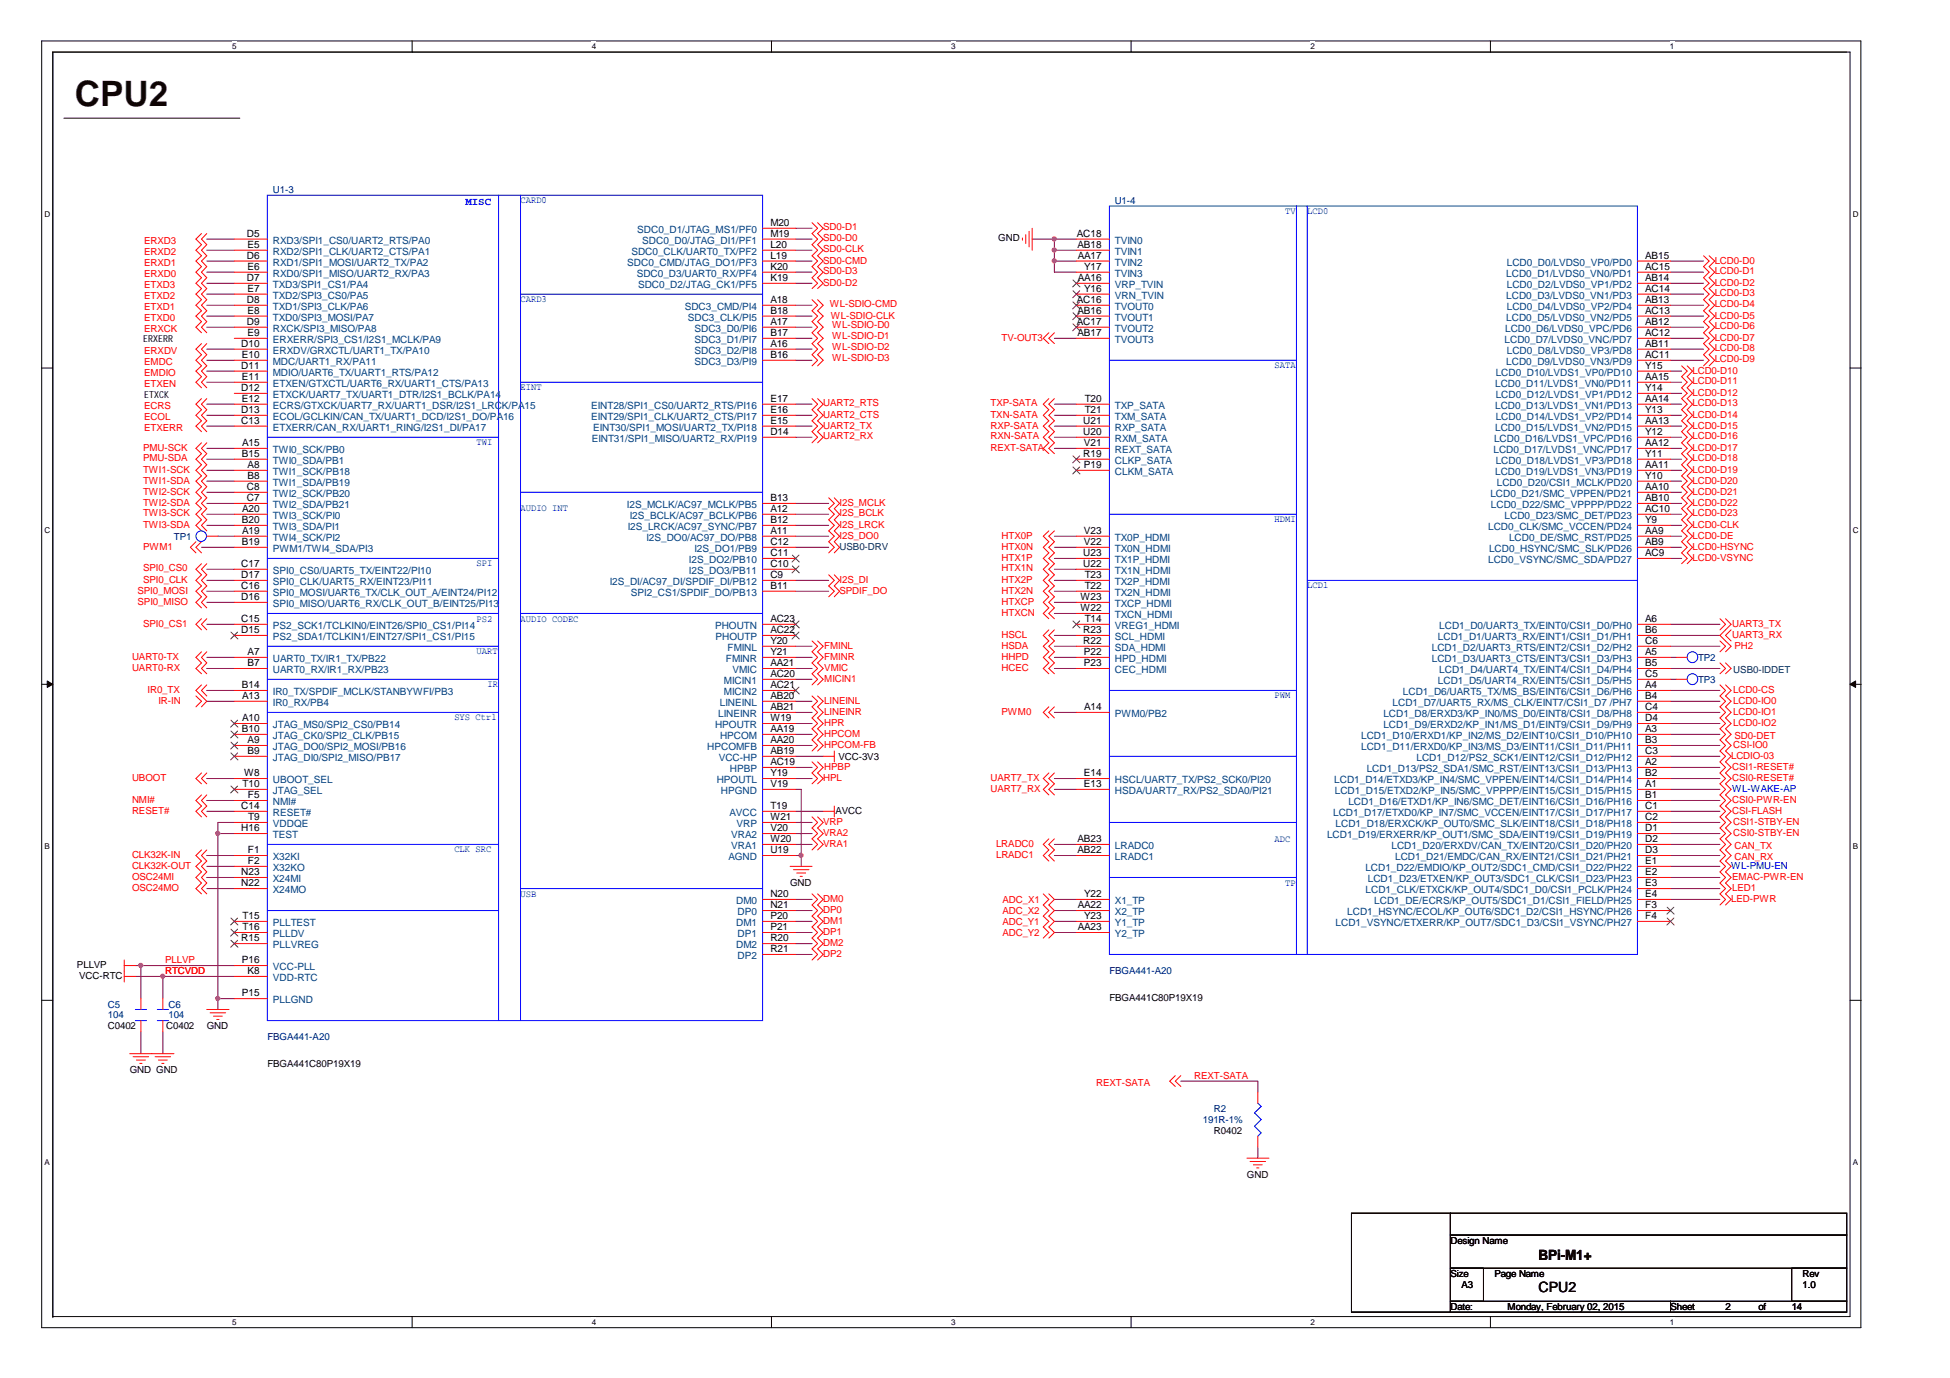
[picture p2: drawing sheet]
<svg xmlns="http://www.w3.org/2000/svg" width="297mm" height="210mm" viewBox="0 0 297 210" stroke-linecap="round" stroke-linejoin="round" font-family="sans-serif">
<defs><g id="words">
<text font-size="5.3" fill="#400000" x="11.4" y="16.2">CPU2</text>
<g font-size="2.2">
<text x="234.4" y="191.9">BPi-M1+</text>
<text x="234.4" y="196.8">CPU2</text>
</g>
<text font-size="1.7" fill="#00f" x="70.9" y="31.2">MISC</text>
<g font-size="1.5" fill="#000080">
<text x="41.6" y="29.4">U1-3</text>
<text x="169.8" y="31.1">U1-4</text>
<text x="26.5" y="82.2">TP1</text>
<text x="258.7" y="100.6">TP2</text>
<text x="258.7" y="104">TP3</text>
<text x="169" y="148.4">FBGA441-A20</text>
<text x="16.4" y="153.5">C5</text>
<text x="16.4" y="155.1">104</text>
<text x="25.7" y="153.5">C6</text>
<text x="25.7" y="155.1">104</text>
<text x="40.7" y="158.5">FBGA441-A20</text>
<text x="183.2" y="171">191R-1%</text>
<text x="184.9" y="169.4">R2</text>
</g>
<g font-size="1.5" fill="#00f">
<text x="79.3" y="31">CARD0</text>
<text x="195.8" y="32.6">TV</text>
<text x="199.1" y="32.6">LCD0</text>
<text x="79.3" y="46">CARD3</text>
<text x="79.3" y="59.5">EINT</text>
<text x="194.1" y="56.1">SATA</text>
<text x="72.6" y="67.8">TWI</text>
<text x="79.3" y="77.9">AUDIO INT</text>
<text x="194.1" y="79.6">HDMI</text>
<text x="72.6" y="86.3">SPI</text>
<text x="199.1" y="89.6">LCD1</text>
<text x="72.6" y="94.7">PS2</text>
<text x="79.3" y="94.7">AUDIO CODEC</text>
<text x="72.6" y="99.7">UART</text>
<text x="74.3" y="104.7">IR</text>
<text x="194.1" y="106.4">PWM</text>
<text x="69.2" y="109.7">SYS Ctrl</text>
<text x="263.9" y="120.6">WL-WAKE-AP</text>
<text x="69.2" y="129.9">CLK SRC</text>
<text x="194.1" y="128.2">ADC</text>
<text x="79.3" y="136.6">USB</text>
<text x="195.8" y="134.9">TP</text>
<text x="263.7" y="132.3">WL-PMU-EN</text>
</g>
<g font-size="1.5" fill="#004080">
<text x="97.1" y="35.5">SDC0_D1/JTAG_MS1/PF0</text>
<text x="41.6" y="37.1">RXD3/SPI1_CS0/UART2_RTS/PA0</text>
<text x="41.6" y="38.8">RXD2/SPI1_CLK/UART2_CTS/PA1</text>
<text x="41.6" y="40.5">RXD1/SPI1_MOSI/UART2_TX/PA2</text>
<text x="95.5" y="40.5">SDC0_CMD/JTAG_DO1/PF3</text>
<text x="96.2" y="38.8">SDC0_CLK/UART0_TX/PF2</text>
<text x="97.8" y="37.1">SDC0_D0/JTAG_DI1/PF1</text>
<text x="169.8" y="37.1">TVIN0</text>
<text x="169.8" y="38.8">TVIN1</text>
<text x="169.8" y="40.5">TVIN2</text>
<text x="229.5" y="40.5">LCD0_D0/LVDS0_VP0/PD0</text>
<text x="41.6" y="42.2">RXD0/SPI1_MISO/UART2_RX/PA3</text>
<text x="41.6" y="43.9">TXD3/SPI1_CS1/PA4</text>
<text x="41.6" y="45.5">TXD2/SPI3_CS0/PA5</text>
<text x="41.6" y="47.2">TXD1/SPI3_CLK/PA6</text>
<text x="97" y="42.2">SDC0_D3/UART0_RX/PF4</text>
<text x="97.2" y="43.9">SDC0_D2/JTAG_CK1/PF5</text>
<text x="104.3" y="47.2">SDC3_CMD/PI4</text>
<text x="169.8" y="42.2">TVIN3</text>
<text x="169.8" y="43.9">VRP_TVIN</text>
<text x="169.8" y="45.5">VRN_TVIN</text>
<text x="169.8" y="47.2">TVOUT0</text>
<text x="229.4" y="42.2">LCD0_D1/LVDS0_VN0/PD1</text>
<text x="229.4" y="45.5">LCD0_D3/LVDS0_VN1/PD3</text>
<text x="229.5" y="43.9">LCD0_D2/LVDS0_VP1/PD2</text>
<text x="229.5" y="47.2">LCD0_D4/LVDS0_VP2/PD4</text>
<text x="41.6" y="48.9">TXD0/SPI3_MOSI/PA7</text>
<text x="41.6" y="50.6">RXCK/SPI3_MISO/PA8</text>
<text x="41.6" y="52.3">ERXERR/SPI3_CS1/I2S1_MCLK/PA9</text>
<text x="41.6" y="53.9">ERXDV/GRXCTL/UART1_TX/PA10</text>
<text x="104.8" y="48.9">SDC3_CLK/PI5</text>
<text x="105.8" y="50.6">SDC3_D0/PI6</text>
<text x="105.8" y="52.3">SDC3_D1/PI7</text>
<text x="105.8" y="53.9">SDC3_D2/PI8</text>
<text x="169.8" y="48.9">TVOUT1</text>
<text x="169.8" y="50.6">TVOUT2</text>
<text x="169.8" y="52.3">TVOUT3</text>
<text x="229.2" y="52.3">LCD0_D7/LVDS0_VNC/PD7</text>
<text x="229.3" y="50.6">LCD0_D6/LVDS0_VPC/PD6</text>
<text x="229.4" y="48.9">LCD0_D5/LVDS0_VN2/PD5</text>
<text x="229.5" y="53.9">LCD0_D8/LVDS0_VP3/PD8</text>
<text x="41.6" y="55.6">MDC/UART1_RX/PA11</text>
<text x="41.6" y="57.2">MDIO/UART6_TX/UART1_RTS/PA12</text>
<text x="41.6" y="58.9">ETXEN/GTXCTL/UART6_RX/UART1_CTS/PA13</text>
<text x="105.8" y="55.6">SDC3_D3/PI9</text>
<text x="227.8" y="58.9">LCD0_D11/LVDS1_VN0/PD11</text>
<text x="227.8" y="57.2">LCD0_D10/LVDS1_VP0/PD10</text>
<text x="229.4" y="55.6">LCD0_D9/LVDS0_VN3/PD9</text>
<text x="41.6" y="60.6">ETXCK/UART7_TX/UART1_DTR/I2S1_BCLK/PA14</text>
<text x="41.6" y="62.3">ECRS/GTXCK/UART7_RX/UART1_DSR/I2S1_LRCK/PA15</text>
<text x="41.6" y="64">ECOL/GCLKIN/CAN_TX/UART1_DCD/I2S1_DO/PA16</text>
<text x="41.6" y="65.6">ETXERR/CAN_RX/UART1_RING/I2S1_DI/PA17</text>
<text x="90" y="62.3">EINT28/SPI1_CS0/UART2_RTS/PI16</text>
<text x="90" y="64">EINT29/SPI1_CLK/UART2_CTS/PI17</text>
<text x="90.3" y="65.6">EINT30/SPI1_MOSI/UART2_TX/PI18</text>
<text x="169.8" y="62.3">TXP_SATA</text>
<text x="169.8" y="64">TXM_SATA</text>
<text x="169.8" y="65.6">RXP_SATA</text>
<text x="227.8" y="62.3">LCD0_D13/LVDS1_VN1/PD13</text>
<text x="227.8" y="65.6">LCD0_D15/LVDS1_VN2/PD15</text>
<text x="227.8" y="60.6">LCD0_D12/LVDS1_VP1/PD12</text>
<text x="227.8" y="64">LCD0_D14/LVDS1_VP2/PD14</text>
<text x="41.6" y="69">TWI0_SCK/PB0</text>
<text x="41.6" y="70.7">TWI0_SDA/PB1</text>
<text x="90.1" y="67.3">EINT31/SPI1_MISO/UART2_RX/PI19</text>
<text x="169.8" y="67.3">RXM_SATA</text>
<text x="169.8" y="69">REXT_SATA</text>
<text x="169.8" y="70.7">CLKP_SATA</text>
<text x="227.5" y="69">LCD0_D17/LVDS1_VNC/PD17</text>
<text x="227.6" y="67.3">LCD0_D16/LVDS1_VPC/PD16</text>
<text x="227.8" y="70.7">LCD0_D18/LVDS1_VP3/PD18</text>
<text x="41.6" y="72.4">TWI1_SCK/PB18</text>
<text x="41.6" y="74">TWI1_SDA/PB19</text>
<text x="41.6" y="75.7">TWI2_SCK/PB20</text>
<text x="41.6" y="77.4">TWI2_SDA/PB21</text>
<text x="95.5" y="77.4">I2S_MCLK/AC97_MCLK/PB5</text>
<text x="169.8" y="72.4">CLKM_SATA</text>
<text x="227" y="75.7">LCD0_D21/SMC_VPPEN/PD21</text>
<text x="227.1" y="77.4">LCD0_D22/SMC_VPPPP/PD22</text>
<text x="227.8" y="72.4">LCD0_D19/LVDS1_VN3/PD19</text>
<text x="228" y="74">LCD0_D20/CSI1_MCLK/PD20</text>
<text x="41.6" y="79.1">TWI3_SCK/PI0</text>
<text x="41.6" y="80.7">TWI3_SDA/PI1</text>
<text x="41.6" y="82.4">TWI4_SCK/PI2</text>
<text x="95.6" y="80.7">I2S_LRCK/AC97_SYNC/PB7</text>
<text x="95.9" y="79.1">I2S_BCLK/AC97_BCLK/PB6</text>
<text x="98.5" y="82.4">I2S_DO0/AC97_DO/PB8</text>
<text x="169.8" y="82.4">TX0P_HDMI</text>
<text x="226.7" y="80.7">LCD0_CLK/SMC_VCCEN/PD24</text>
<text x="229.2" y="79.1">LCD0_D23/SMC_DET/PD23</text>
<text x="229.9" y="82.4">LCD0_DE/SMC_RST/PD25</text>
<text x="41.6" y="87.4">SPI0_CS0/UART5_TX/EINT22/PI10</text>
<text x="41.6" y="89.1">SPI0_CLK/UART5_RX/EINT23/PI11</text>
<text x="41.6" y="84.1">PWM1/TWI4_SDA/PI3</text>
<text x="92.9" y="89.1">I2S_DI/AC97_DI/SPDIF_DI/PB12</text>
<text x="104.9" y="85.8">I2S_DO2/PB10</text>
<text x="104.9" y="87.4">I2S_DO3/PB11</text>
<text x="105.8" y="84.1">I2S_DO1/PB9</text>
<text x="169.8" y="84.1">TX0N_HDMI</text>
<text x="169.8" y="85.8">TX1P_HDMI</text>
<text x="169.8" y="87.4">TX1N_HDMI</text>
<text x="169.8" y="89.1">TX2P_HDMI</text>
<text x="226.7" y="85.8">LCD0_VSYNC/SMC_SDA/PD27</text>
<text x="226.8" y="84.1">LCD0_HSYNC/SMC_SLK/PD26</text>
<text x="41.6" y="90.8">SPI0_MOSI/UART6_TX/CLK_OUT_A/EINT24/PI12</text>
<text x="41.6" y="92.5">SPI0_MISO/UART6_RX/CLK_OUT_B/EINT25/PI13</text>
<text x="41.6" y="95.8">PS2_SCK1/TCLKIN0/EINT26/SPI0_CS1/PI14</text>
<text x="96.1" y="90.8">SPI2_CS1/SPDIF_DO/PB13</text>
<text x="108.9" y="95.8">PHOUTN</text>
<text x="169.8" y="90.8">TX2N_HDMI</text>
<text x="169.8" y="92.5">TXCP_HDMI</text>
<text x="169.8" y="94.2">TXCN_HDMI</text>
<text x="169.8" y="95.8">VREG1_HDMI</text>
<text x="219.2" y="95.8">LCD1_D0/UART3_TX/EINT0/CSI1_D0/PH0</text>
<text x="41.6" y="97.5">PS2_SDA1/TCLKIN1/EINT27/SPI1_CS1/PI15</text>
<text x="41.6" y="100.9">UART0_TX/IR1_TX/PB22</text>
<text x="109" y="97.5">PHOUTP</text>
<text x="110.6" y="100.9">FMINR</text>
<text x="110.8" y="99.2">FMINL</text>
<text x="169.8" y="97.5">SCL_HDMI</text>
<text x="169.8" y="99.2">SDA_HDMI</text>
<text x="169.8" y="100.9">HPD_HDMI</text>
<text x="218.1" y="99.2">LCD1_D2/UART3_RTS/EINT2/CSI1_D2/PH2</text>
<text x="218.1" y="100.9">LCD1_D3/UART3_CTS/EINT3/CSI1_D3/PH3</text>
<text x="219" y="97.5">LCD1_D1/UART3_RX/EINT1/CSI1_D1/PH1</text>
<text x="41.6" y="102.5">UART0_RX/IR1_RX/PB23</text>
<text x="41.6" y="105.9">IR0_TX/SPDIF_MCLK/STANBYWFI/PB3</text>
<text x="41.6" y="107.5">IR0_RX/PB4</text>
<text x="109.6" y="107.5">LINEINL</text>
<text x="110.3" y="104.2">MICIN1</text>
<text x="110.3" y="105.9">MICIN2</text>
<text x="111.6" y="102.5">VMIC</text>
<text x="169.8" y="102.5">CEC_HDMI</text>
<text x="212.1" y="107.5">LCD1_D7/UART5_RX/MS_CLK/EINT7/CSI1_D7 /PH7</text>
<text x="213.7" y="105.9">LCD1_D6/UART5_TX/MS_BS/EINT6/CSI1_D6/PH6</text>
<text x="219" y="104.2">LCD1_D5/UART4_RX/EINT5/CSI1_D5/PH5</text>
<text x="219.2" y="102.5">LCD1_D4/UART4_TX/EINT4/CSI1_D4/PH4</text>
<text x="41.6" y="110.9">JTAG_MS0/SPI2_CS0/PB14</text>
<text x="41.6" y="112.6">JTAG_CK0/SPI2_CLK/PB15</text>
<text x="108.9" y="110.9">HPOUTR</text>
<text x="109.4" y="109.2">LINEINR</text>
<text x="109.7" y="112.6">HPCOM</text>
<text x="169.8" y="109.2">PWM0/PB2</text>
<text x="207.3" y="112.6">LCD1_D10/ERXD1/KP_IN2/MS_D2/EINT10/CSI1_D10/PH10</text>
<text x="210.7" y="109.2">LCD1_D8/ERXD3/KP_IN0/MS_D0/EINT8/CSI1_D8/PH8</text>
<text x="210.7" y="110.9">LCD1_D9/ERXD2/KP_IN1/MS_D1/EINT9/CSI1_D9/PH9</text>
<text x="41.6" y="114.3">JTAG_DO0/SPI2_MOSI/PB16</text>
<text x="41.6" y="115.9">JTAG_DI0/SPI2_MISO/PB17</text>
<text x="41.6" y="119.3">UBOOT_SEL</text>
<text x="107.7" y="114.3">HPCOMFB</text>
<text x="109.2" y="119.3">HPOUTL</text>
<text x="109.5" y="115.9">VCC-HP</text>
<text x="111.2" y="117.6">HPBP</text>
<text x="169.8" y="119.3">HSCL/UART7_TX/PS2_SCK0/PI20</text>
<text x="203.2" y="119.3">LCD1_D14/ETXD3/KP_IN4/SMC_VPPEN/EINT14/CSI1_D14/PH14</text>
<text x="207.3" y="114.3">LCD1_D11/ERXD0/KP_IN3/MS_D3/EINT11/CSI1_D11/PH11</text>
<text x="208.2" y="117.6">LCD1_D13/PS2_SDA1/SMC_RST/EINT13/CSI1_D13/PH13</text>
<text x="215.8" y="115.9">LCD1_D12/PS2_SCK1/EINT12/CSI1_D12/PH12</text>
<text x="41.6" y="121">JTAG_SEL</text>
<text x="41.6" y="126">VDDQE</text>
<text x="41.6" y="122.7">NMI#</text>
<text x="41.6" y="124.3">RESET#</text>
<text x="109.8" y="121">HPGND</text>
<text x="111.1" y="124.3">AVCC</text>
<text x="112.2" y="126">VRP</text>
<text x="169.8" y="121">HSDA/UART7_RX/PS2_SDA0/PI21</text>
<text x="203.1" y="124.3">LCD1_D17/ETXD0/KP_IN7/SMC_VCCEN/EINT17/CSI1_D17/PH17</text>
<text x="203.3" y="121">LCD1_D15/ETXD2/KP_IN5/SMC_VPPPP/EINT15/CSI1_D15/PH15</text>
<text x="203.5" y="126">LCD1_D18/ERXCK/KP_OUT0/SMC_SLK/EINT18/CSI1_D18/PH18</text>
<text x="205.4" y="122.7">LCD1_D16/ETXD1/KP_IN6/SMC_DET/EINT16/CSI1_D16/PH16</text>
<text x="41.6" y="127.7">TEST</text>
<text x="41.6" y="131">X32KI</text>
<text x="111" y="131">AGND</text>
<text x="111.4" y="129.3">VRA1</text>
<text x="111.4" y="127.7">VRA2</text>
<text x="169.8" y="129.3">LRADC0</text>
<text x="169.8" y="131">LRADC1</text>
<text x="202.1" y="127.7">LCD1_D19/ERXERR/KP_OUT1/SMC_SDA/EINT19/CSI1_D19/PH19</text>
<text x="212" y="129.3">LCD1_D20/ERXDV/CAN_TX/EINT20/CSI1_D20/PH20</text>
<text x="212.5" y="131">LCD1_D21/EMDC/CAN_RX/EINT21/CSI1_D21/PH21</text>
<text x="41.6" y="132.7">X32KO</text>
<text x="41.6" y="134.4">X24MI</text>
<text x="41.6" y="136.1">X24MO</text>
<text x="112.1" y="137.7">DM0</text>
<text x="169.8" y="137.7">X1_TP</text>
<text x="208" y="132.7">LCD1_D22/EMDIO/KP_OUT2/SDC1_CMD/CSI1_D22/PH22</text>
<text x="208" y="136.1">LCD1_CLK/ETXCK/KP_OUT4/SDC1_D0/CSI1_PCLK/PH24</text>
<text x="208.4" y="134.4">LCD1_D23/ETXEN/KP_OUT3/SDC1_CLK/CSI1_D23/PH23</text>
<text x="209.3" y="137.7">LCD1_DE/ECRS/KP_OUT5/SDC1_D1/CSI1_FIELD/PH25</text>
<text x="41.6" y="141.1">PLLTEST</text>
<text x="41.6" y="142.8">PLLDV</text>
<text x="112.1" y="141.1">DM1</text>
<text x="112.4" y="139.4">DP0</text>
<text x="112.4" y="142.8">DP1</text>
<text x="169.8" y="139.4">X2_TP</text>
<text x="169.8" y="141.1">Y1_TP</text>
<text x="169.8" y="142.8">Y2_TP</text>
<text x="203.5" y="141.1">LCD1_VSYNC/ETXERR/KP_OUT7/SDC1_D3/CSI1_VSYNC/PH27</text>
<text x="205.2" y="139.4">LCD1_HSYNC/ECOL/KP_OUT6/SDC1_D2/CSI1_HSYNC/PH26</text>
<text x="41.6" y="149.5">VDD-RTC</text>
<text x="41.6" y="147.8">VCC-PLL</text>
<text x="41.6" y="144.5">PLLVREG</text>
<text x="112.1" y="144.5">DM2</text>
<text x="112.4" y="146.1">DP2</text>
<text x="41.6" y="152.8">PLLGND</text>
</g>
<g font-size="1.5">
<text x="117.3" y="34.4">M20</text>
<text x="37.6" y="36">D5</text>
<text x="37.6" y="39.4">D6</text>
<text x="37.7" y="37.7">E5</text>
<text x="37.7" y="41.1">E6</text>
<text x="117.3" y="39.4">L19</text>
<text x="117.3" y="36">M19</text>
<text x="117.3" y="37.7">L20</text>
<text x="117.3" y="41.1">K20</text>
<text x="152.1" y="36.8">GND</text>
<text x="164" y="36">AC18</text>
<text x="164.1" y="37.7">AB18</text>
<text x="164.2" y="39.4">AA17</text>
<text x="165.1" y="41.1">Y17</text>
<text x="250.6" y="39.4">AB15</text>
<text x="250.6" y="41.1">AC15</text>
<text x="37.6" y="42.8">D7</text>
<text x="37.6" y="46.1">D8</text>
<text x="37.7" y="44.4">E7</text>
<text x="37.7" y="47.8">E8</text>
<text x="117.3" y="42.8">K19</text>
<text x="117.3" y="46.1">A18</text>
<text x="117.3" y="47.8">B18</text>
<text x="164" y="46.1">AC16</text>
<text x="164.1" y="47.8">AB16</text>
<text x="164.2" y="42.8">AA16</text>
<text x="165.1" y="44.4">Y16</text>
<text x="250.6" y="42.8">AB14</text>
<text x="250.6" y="44.4">AC14</text>
<text x="250.6" y="46.1">AB13</text>
<text x="250.6" y="47.8">AC13</text>
<text x="21.8" y="52.1">ERXERR</text>
<text x="36.7" y="52.8">D10</text>
<text x="37.6" y="49.5">D9</text>
<text x="37.7" y="51.2">E9</text>
<text x="117.3" y="49.5">A17</text>
<text x="117.3" y="51.2">B17</text>
<text x="117.3" y="52.8">A16</text>
<text x="164" y="49.5">AC17</text>
<text x="164.1" y="51.2">AB17</text>
<text x="250.6" y="49.5">AB12</text>
<text x="250.6" y="51.2">AC12</text>
<text x="250.6" y="52.8">AB11</text>
<text x="36.7" y="56.1">D11</text>
<text x="36.7" y="59.5">D12</text>
<text x="36.8" y="54.5">E10</text>
<text x="36.8" y="57.8">E11</text>
<text x="117.3" y="54.5">B16</text>
<text x="250.6" y="57.8">AA15</text>
<text x="250.6" y="54.5">AC11</text>
<text x="250.6" y="56.1">Y15</text>
<text x="250.6" y="59.5">Y14</text>
<text x="22" y="60.7">ETXCK</text>
<text x="36.7" y="62.9">D13</text>
<text x="36.7" y="64.5">C13</text>
<text x="36.8" y="61.2">E12</text>
<text x="117.3" y="64.5">E15</text>
<text x="117.3" y="61.2">E17</text>
<text x="117.3" y="62.9">E16</text>
<text x="165" y="64.5">U21</text>
<text x="165.2" y="61.2">T20</text>
<text x="165.2" y="62.9">T21</text>
<text x="250.6" y="61.2">AA14</text>
<text x="250.6" y="64.5">AA13</text>
<text x="250.6" y="62.9">Y13</text>
<text x="36.8" y="69.6">B15</text>
<text x="36.9" y="67.9">A15</text>
<text x="37.7" y="71.3">A8</text>
<text x="117.3" y="66.2">D14</text>
<text x="165" y="66.2">U20</text>
<text x="165" y="69.6">R19</text>
<text x="165.1" y="67.9">V21</text>
<text x="165.1" y="71.3">P19</text>
<text x="250.6" y="71.3">AA11</text>
<text x="250.6" y="66.2">Y12</text>
<text x="250.6" y="67.9">AA12</text>
<text x="250.6" y="69.6">Y11</text>
<text x="36.9" y="77.9">A20</text>
<text x="37.6" y="74.6">C8</text>
<text x="37.6" y="76.3">C7</text>
<text x="37.7" y="72.9">B8</text>
<text x="117.3" y="76.3">B13</text>
<text x="117.3" y="77.9">A12</text>
<text x="250.6" y="76.3">AB10</text>
<text x="250.6" y="72.9">Y10</text>
<text x="250.6" y="74.6">AA10</text>
<text x="250.6" y="77.9">AC10</text>
<text x="36.8" y="79.6">B20</text>
<text x="36.8" y="83">B19</text>
<text x="36.9" y="81.3">A19</text>
<text x="117.3" y="79.6">B12</text>
<text x="117.3" y="81.3">A11</text>
<text x="117.3" y="83">C12</text>
<text x="165.1" y="81.3">V23</text>
<text x="165.1" y="83">V22</text>
<text x="250.6" y="79.6">Y9</text>
<text x="250.6" y="81.3">AA9</text>
<text x="250.6" y="83">AB9</text>
<text x="36.7" y="86.3">C17</text>
<text x="36.7" y="88">D17</text>
<text x="36.7" y="89.7">C16</text>
<text x="117.3" y="89.7">B11</text>
<text x="117.3" y="84.7">C11</text>
<text x="117.3" y="86.3">C10</text>
<text x="117.3" y="88">C9</text>
<text x="165" y="84.7">U23</text>
<text x="165" y="86.3">U22</text>
<text x="165.2" y="88">T23</text>
<text x="165.2" y="89.7">T22</text>
<text x="250.6" y="84.7">AC9</text>
<text x="36.7" y="91.4">D16</text>
<text x="36.7" y="94.7">C15</text>
<text x="117.3" y="94.7">AC23</text>
<text x="164.6" y="91.4">W23</text>
<text x="164.6" y="93.1">W22</text>
<text x="165.2" y="94.7">T14</text>
<text x="250.6" y="94.7">A6</text>
<text x="36.7" y="96.4">D15</text>
<text x="37.7" y="101.4">B7</text>
<text x="37.7" y="99.8">A7</text>
<text x="117.3" y="96.4">AC22</text>
<text x="117.3" y="98.1">Y20</text>
<text x="117.3" y="99.8">Y21</text>
<text x="117.3" y="101.4">AA21</text>
<text x="165" y="96.4">R23</text>
<text x="165" y="98.1">R22</text>
<text x="165.1" y="99.8">P22</text>
<text x="165.1" y="101.4">P23</text>
<text x="250.6" y="101.4">B5</text>
<text x="250.6" y="96.4">B6</text>
<text x="250.6" y="98.1">C6</text>
<text x="250.6" y="99.8">A5</text>
<text x="36.8" y="104.8">B14</text>
<text x="36.9" y="106.4">A13</text>
<text x="117.3" y="106.4">AB20</text>
<text x="117.3" y="103.1">AC20</text>
<text x="117.3" y="104.8">AC21</text>
<text x="250.6" y="103.1">C5</text>
<text x="250.6" y="104.8">A4</text>
<text x="250.6" y="106.4">B4</text>
<text x="36.8" y="111.5">B10</text>
<text x="36.9" y="109.8">A10</text>
<text x="37.7" y="113.2">A9</text>
<text x="117.3" y="108.1">AB21</text>
<text x="117.3" y="113.2">AA20</text>
<text x="117.3" y="109.8">W19</text>
<text x="117.3" y="111.5">AA19</text>
<text x="165.1" y="108.1">A14</text>
<text x="250.6" y="108.1">C4</text>
<text x="250.6" y="109.8">D4</text>
<text x="250.6" y="111.5">A3</text>
<text x="250.6" y="113.2">B3</text>
<text x="37" y="119.9">T10</text>
<text x="37.2" y="118.2">W8</text>
<text x="37.7" y="114.8">B9</text>
<text x="117.3" y="116.5">AC19</text>
<text x="117.3" y="114.8">AB19</text>
<text x="117.3" y="118.2">Y19</text>
<text x="117.3" y="119.9">V19</text>
<text x="127.7" y="115.8">VCC-3V3</text>
<text x="165.1" y="118.2">E14</text>
<text x="165.1" y="119.9">E13</text>
<text x="250.6" y="116.5">A2</text>
<text x="250.6" y="119.9">A1</text>
<text x="250.6" y="114.8">C3</text>
<text x="250.6" y="118.2">B2</text>
<text x="36.7" y="123.2">C14</text>
<text x="37.8" y="121.6">F5</text>
<text x="37.8" y="124.9">T9</text>
<text x="117.3" y="123.2">T19</text>
<text x="117.3" y="124.9">W21</text>
<text x="127.3" y="124">AVCC</text>
<text x="250.6" y="124.9">C2</text>
<text x="250.6" y="121.6">B1</text>
<text x="250.6" y="123.2">C1</text>
<text x="36.7" y="126.6">H16</text>
<text x="37.8" y="129.9">F1</text>
<text x="37.8" y="131.6">F2</text>
<text x="117.3" y="129.9">U19</text>
<text x="117.3" y="128.2">W20</text>
<text x="117.3" y="126.6">V20</text>
<text x="164.1" y="128.2">AB23</text>
<text x="164.1" y="129.9">AB22</text>
<text x="250.6" y="126.6">D1</text>
<text x="250.6" y="128.2">D2</text>
<text x="250.6" y="129.9">D3</text>
<text x="250.6" y="131.6">E1</text>
<text x="36.7" y="133.3">N23</text>
<text x="36.7" y="135">N22</text>
<text x="117.3" y="136.6">N20</text>
<text x="120.4" y="135">GND</text>
<text x="165.1" y="136.6">Y22</text>
<text x="250.6" y="133.3">E2</text>
<text x="250.6" y="135">E3</text>
<text x="250.6" y="136.6">E4</text>
<text x="36.7" y="143.4">R15</text>
<text x="37" y="140">T15</text>
<text x="37" y="141.7">T16</text>
<text x="117.3" y="138.3">N21</text>
<text x="117.3" y="140">P20</text>
<text x="117.3" y="141.7">P21</text>
<text x="117.3" y="143.4">R20</text>
<text x="164.2" y="138.3">AA22</text>
<text x="164.2" y="141.7">AA23</text>
<text x="165.1" y="140">Y23</text>
<text x="250.6" y="140">F4</text>
<text x="250.6" y="138.3">F3</text>
<text x="11.7" y="147.4">PLLVP</text>
<text x="12.1" y="149.1">VCC-RTC</text>
<text x="36.8" y="146.7">P16</text>
<text x="37.7" y="148.4">K8</text>
<text x="117.3" y="145">R21</text>
<text x="36.8" y="151.7">P15</text>
<text x="169" y="152.5">FBGA441C80P19X19</text>
<text x="16.4" y="156.8">C0402</text>
<text x="25.3" y="156.8">C0402</text>
<text x="31.5" y="156.8">GND</text>
<text x="19.8" y="163.5">GND GND</text>
<text x="40.7" y="162.5">FBGA441C80P19X19</text>
<text x="184.9" y="172.7">R0402</text>
<text x="189.9" y="179.4">GND</text>
<text x="220.9" y="189.5">Design Name</text>
<text x="220.9" y="194.5">Size</text>
<text x="222.6" y="196.2">A3</text>
<text x="227.7" y="194.5">Page Name</text>
<text x="274.6" y="196.2">1.0</text>
<text x="274.6" y="194.5">Rev</text>
<text x="220.9" y="199.6">Date:</text>
<text x="229.7" y="199.6">Monday, February 02, 2015</text>
<text x="254.5" y="199.6">Sheet</text>
<text x="262.8" y="199.6">2</text>
<text x="267.9" y="199.6">of</text>
<text x="272.9" y="199.6">14</text>
</g>
<g font-size="1.5" fill="#f00">
<text x="125.4" y="35.1">SD0-D1</text>
<text x="22" y="37.1">ERXD3</text>
<text x="22" y="38.8">ERXD2</text>
<text x="22" y="40.5">ERXD1</text>
<text x="125.4" y="36.8">SD0-D0</text>
<text x="125.4" y="38.5">SD0-CLK</text>
<text x="125.4" y="40.1">SD0-CMD</text>
<text x="125.4" y="41.8">SD0-D3</text>
<text x="261.2" y="40.1">LCD0-D0</text>
<text x="261.2" y="41.8">LCD0-D1</text>
<text x="22" y="42.1">ERXD0</text>
<text x="22" y="43.8">ETXD3</text>
<text x="22" y="45.5">ETXD2</text>
<text x="22" y="47.2">ETXD1</text>
<text x="125.4" y="43.5">SD0-D2</text>
<text x="126.4" y="46.8">WL-SDIO-CMD</text>
<text x="261.2" y="43.5">LCD0-D2</text>
<text x="261.2" y="45.1">LCD0-D3</text>
<text x="261.2" y="46.8">LCD0-D4</text>
<text x="22" y="53.9">ERXDV</text>
<text x="22" y="48.9">ETXD0</text>
<text x="22" y="50.5">ERXCK</text>
<text x="126.6" y="48.5">WL-SDIO-CLK</text>
<text x="126.7" y="51.7">WL-SDIO-D1</text>
<text x="126.7" y="50">WL-SDIO-D0</text>
<text x="126.7" y="53.4">WL-SDIO-D2</text>
<text x="152.6" y="51.9">TV-OUT3</text>
<text x="261.2" y="48.5">LCD0-D5</text>
<text x="261.2" y="50.2">LCD0-D6</text>
<text x="261.2" y="51.9">LCD0-D7</text>
<text x="261.2" y="53.5">LCD0-D8</text>
<text x="22" y="55.6">EMDC</text>
<text x="22" y="57.2">EMDIO</text>
<text x="22" y="58.9">ETXEN</text>
<text x="126.7" y="55">WL-SDIO-D3</text>
<text x="257.8" y="56.9">LCD0-D10</text>
<text x="257.8" y="58.6">LCD0-D11</text>
<text x="261.2" y="55.2">LCD0-D9</text>
<text x="22" y="62.2">ECRS</text>
<text x="22" y="63.9">ECOL</text>
<text x="22" y="65.6">ETXERR</text>
<text x="125.4" y="65.3">UART2_TX</text>
<text x="125.4" y="63.6">UART2_CTS</text>
<text x="125.4" y="61.9">UART2_RTS</text>
<text x="150.9" y="61.9">TXP-SATA</text>
<text x="150.9" y="63.6">TXN-SATA</text>
<text x="150.9" y="65.3">RXP-SATA</text>
<text x="257.8" y="60.3">LCD0-D12</text>
<text x="257.8" y="61.9">LCD0-D13</text>
<text x="257.8" y="63.6">LCD0-D14</text>
<text x="257.8" y="65.3">LCD0-D15</text>
<text x="21.8" y="72">TWI1-SCK</text>
<text x="21.8" y="68.6">PMU-SCK</text>
<text x="21.8" y="70.3">PMU-SDA</text>
<text x="125.4" y="66.9">UART2_RX</text>
<text x="150.9" y="66.9">RXN-SATA</text>
<text x="150.9" y="68.6">REXT-SATA</text>
<text x="257.8" y="66.9">LCD0-D16</text>
<text x="257.8" y="68.6">LCD0-D17</text>
<text x="257.8" y="70.3">LCD0-D18</text>
<text x="257.8" y="72">LCD0-D19</text>
<text x="21.8" y="73.7">TWI1-SDA</text>
<text x="21.8" y="75.3">TWI2-SCK</text>
<text x="21.8" y="77">TWI2-SDA</text>
<text x="127.9" y="77">I2S_MCLK</text>
<text x="257.8" y="73.7">LCD0-D20</text>
<text x="257.8" y="75.3">LCD0-D21</text>
<text x="257.8" y="77">LCD0-D22</text>
<text x="21.8" y="78.7">TWI3-SCK</text>
<text x="21.8" y="80.4">TWI3-SDA</text>
<text x="21.8" y="83.7">PWM1</text>
<text x="127.9" y="80.4">I2S_LRCK</text>
<text x="127.9" y="78.7">I2S_BCLK</text>
<text x="127.9" y="82.1">I2S_DO0</text>
<text x="152.6" y="82.1">HTX0P</text>
<text x="152.6" y="83.7">HTX0N</text>
<text x="257.8" y="80.4">LCD0-CLK</text>
<text x="257.8" y="82.1">LCD0-DE</text>
<text x="257.8" y="83.7">LCD0-HSYNC</text>
<text x="257.8" y="78.7">LCD0-D23</text>
<text x="21.8" y="87.1">SPI0_CS0</text>
<text x="21.8" y="88.7">SPI0_CLK</text>
<text x="127.9" y="88.7">I2S_DI</text>
<text x="152.6" y="85.4">HTX1P</text>
<text x="152.6" y="87.1">HTX1N</text>
<text x="152.6" y="88.7">HTX2P</text>
<text x="257.8" y="85.4">LCD0-VSYNC</text>
<text x="21" y="90.4">SPI0_MOSI</text>
<text x="21" y="92.1">SPI0_MISO</text>
<text x="21.8" y="95.4">SPI0_CS1</text>
<text x="127.9" y="90.4">SPDIF_DO</text>
<text x="152.6" y="90.4">HTX2N</text>
<text x="152.6" y="92.1">HTXCP</text>
<text x="152.6" y="93.8">HTXCN</text>
<text x="263.9" y="95.4">UART3_TX</text>
<text x="20.1" y="100.5">UART0-TX</text>
<text x="125.6" y="98.8">FMINL</text>
<text x="125.6" y="100.5">FMINR</text>
<text x="152.6" y="97.1">HSCL</text>
<text x="152.6" y="98.8">HSDA</text>
<text x="152.6" y="100.5">HHPD</text>
<text x="263.9" y="97.1">UART3_RX</text>
<text x="264.2" y="98.8">PH2</text>
<text x="20.1" y="102.2">UART0-RX</text>
<text x="22.5" y="105.5">IR0_TX</text>
<text x="24.1" y="107.2">IR-IN</text>
<text x="125.6" y="103.8">MICIN1</text>
<text x="125.6" y="102.2">VMIC</text>
<text x="125.6" y="107.2">LINEINL</text>
<text x="152.6" y="102.2">HCEC</text>
<text x="264" y="105.5">LCD0-CS</text>
<text x="264" y="107.2">LCD0-IO0</text>
<text x="125.6" y="110.5">HPR</text>
<text x="125.6" y="112.2">HPCOM</text>
<text x="125.6" y="113.9">HPCOM-FB</text>
<text x="125.6" y="108.9">LINEINR</text>
<text x="152.6" y="108.9">PWM0</text>
<text x="264" y="108.9">LCD0-IO1</text>
<text x="264" y="110.5">LCD0-IO2</text>
<text x="264" y="113.9">CSI-IO0</text>
<text x="264.2" y="112.5">SD0-DET</text>
<text x="20.1" y="118.9">UBOOT</text>
<text x="125.4" y="118.9">HPL</text>
<text x="125.6" y="117.2">HPBP</text>
<text x="150.9" y="118.9">UART7_TX</text>
<text x="263.7" y="115.6">LCDIO-03</text>
<text x="263.9" y="118.9">CSI0-RESET#</text>
<text x="263.9" y="117.2">CSI1-RESET#</text>
<text x="20.1" y="124">RESET#</text>
<text x="20.1" y="122.3">NMI#</text>
<text x="125.4" y="125.6">VRP</text>
<text x="150.9" y="120.6">UART7_RX</text>
<text x="263.9" y="122.3">CSI0-PWR-EN</text>
<text x="263.9" y="124">CSI-FLASH</text>
<text x="264" y="125.6">CSI1-STBY-EN</text>
<text x="20.1" y="130.7">CLK32K-IN</text>
<text x="125.4" y="129">VRA1</text>
<text x="125.4" y="127.3">VRA2</text>
<text x="151.7" y="129">LRADC0</text>
<text x="151.7" y="130.7">LRADC1</text>
<text x="264" y="127.3">CSI0-STBY-EN</text>
<text x="264.2" y="129.3">CAN_TX</text>
<text x="264.2" y="131">CAN_RX</text>
<text x="20.1" y="132.3">CLK32K-OUT</text>
<text x="20.1" y="134">OSC24MI</text>
<text x="20.1" y="135.7">OSC24MO</text>
<text x="125.4" y="137.3">DM0</text>
<text x="152.7" y="137.5">ADC_X1</text>
<text x="263.7" y="137.3">LED-PWR</text>
<text x="263.9" y="134">EMAC-PWR-EN</text>
<text x="263.9" y="135.7">LED1</text>
<text x="125.4" y="139">DP0</text>
<text x="125.4" y="140.7">DM1</text>
<text x="125.4" y="142.4">DP1</text>
<text x="152.7" y="139.2">ADC_X2</text>
<text x="152.7" y="140.9">ADC_Y1</text>
<text x="152.7" y="142.6">ADC_Y2</text>
<text x="25.1" y="148.4">RTCVDD</text>
<text x="25.1" y="146.7">PLLVP</text>
<text x="125.4" y="144.1">DM2</text>
<text x="125.4" y="145.7">DP2</text>
<text x="167" y="165.4">REXT-SATA</text>
<text x="181.9" y="164.4">REXT-SATA</text>
</g>
<g font-size="1.5" fill="#004040">
<text x="127.9" y="83.7">USB0-DRV</text>
<text x="264" y="102.5">USB0-IDDET</text>
</g>
<g font-size="1.2">
<text x="35.4" y="7.5">5</text>
<text x="90.1" y="7.5">4</text>
<text x="144.9" y="7.5">3</text>
<text x="199.6" y="7.5">2</text>
<text x="254.4" y="7.5">1</text>
<text x="6.8" y="33.1">D</text>
<text x="282.2" y="33.1">D</text>
<text x="6.8" y="81.2">C</text>
<text x="282.2" y="81.2">C</text>
<text x="6.8" y="129.4">B</text>
<text x="282.2" y="129.4">B</text>
<text x="6.8" y="177.5">A</text>
<text x="282.2" y="177.5">A</text>
<text x="35.4" y="201.8">5</text>
<text x="90.1" y="201.8">4</text>
<text x="144.9" y="201.8">3</text>
<text x="199.6" y="201.8">2</text>
<text x="254.4" y="201.8">1</text>
</g>
</g></defs>
<path d="M6.3 6.2h277.2v196h-277.2zM8 7.9h273.8v192.6h-273.8z" fill="none" stroke="#000" stroke-width=".15"/>
<g fill="#fff">
<path d="M35.4 6.4h.6v1.4h-.6z"/>
<path d="M35.4 200.7h.6v1.4h-.6z"/>
</g>
<path d="M62.8 6.2v1.7M62.8 200.5v1.7" fill="none" stroke="#000" stroke-width=".15"/>
<g fill="#fff">
<path d="M90.1 6.4h.7v1.4h-.7z"/>
<path d="M90.1 200.7h.7v1.4h-.7z"/>
</g>
<path d="M117.5 6.2v1.7M117.5 200.5v1.7" fill="none" stroke="#000" stroke-width=".15"/>
<g fill="#fff">
<path d="M144.9 6.4h.6v1.4h-.6z"/>
<path d="M144.9 200.7h.6v1.4h-.6z"/>
</g>
<path d="M172.3 6.2v1.7M172.3 200.5v1.7" fill="none" stroke="#000" stroke-width=".15"/>
<g fill="#fff">
<path d="M199.6 6.4h.7v1.4h-.7z"/>
<path d="M199.6 200.7h.7v1.4h-.7z"/>
</g>
<path d="M227 6.2v1.7M227 200.5v1.7" fill="none" stroke="#000" stroke-width=".15"/>
<g fill="#fff">
<path d="M254.4 6.4h.6v1.4h-.6z"/>
<path d="M254.4 200.7h.6v1.4h-.6z"/>
<path d="M6.8 31.9h.8v1.4h-.8z"/>
<path d="M282.2 31.9h.9v1.4h-.9z"/>
<path d="M6.8 80.1h.8v1.4h-.8z"/>
<path d="M282.2 80.1h.9v1.4h-.9z"/>
</g>
<path d="M6.3 56.1h1.7M281.8 56.1h1.7" fill="none" stroke="#000" stroke-width=".15"/>
<g fill="#fff">
<path d="M6.8 128.2h.7v1.4h-.7z"/>
<path d="M282.2 128.2h.8v1.4h-.8z"/>
</g>
<path d="M6.3 104.2h1.7M281.8 104.2h1.7" fill="none" stroke="#000" stroke-width=".15"/>
<g fill="#000" stroke="#000" stroke-width=".15">
<path d="M7.2 103.7l.8 .5-.8 .5z" fill-rule="evenodd"/>
<path d="M281.8 104.2l.9-.5v1z" fill-rule="evenodd"/>
</g>
<g fill="#fff">
<path d="M6.8 176.4h.7v1.4h-.7z"/>
<path d="M282.2 176.4h.8v1.4h-.8z"/>
</g>
<path d="M9.7 18h26.8M281.3 7.9h-273.3v192.8M6.3 152.4h1.7M281.8 152.4h1.7M205.9 184.8h15v15.1h-15zM220.9 184.8h60.4v3.3h-60.4zM220.9 188.1h60.4v5.1h-60.4zM220.9 193.2h5.1v5h-5.1zM220.9 198.2h33.6v1.7h-33.6zM254.5 198.2h26.8v1.7h-26.8zM272.9 193.2h8.4v5h-8.4z" fill="none" stroke="#000" stroke-width=".15"/>
<g fill="none" stroke="#800040" stroke-width=".15">
<path d="M31.5 36.4h4.2M31.5 38.1h4.2M31.5 39.8h4.2M121.2 36.4h2.5M121.2 34.8h2.5M121.2 38.1h2.5M121.2 39.8h2.5M157.2 36.4h6.8M160.6 36.4v5.1h3.4M160.6 38.1h3.4M160.6 39.8h3.4M254.5 39.8h5"/>
<path d="M31.5 53.2h4.2M31.5 48.1h4.2M31.5 54.9h4.2M31.5 56.5h4.2M31.5 41.5h4.2M31.5 43.2h4.2M31.5 58.2h4.2M31.5 49.8h4.2M31.5 44.8h4.2M31.5 46.5h4.2M121.2 53.2h2.5M121.2 48.1h2.5"/>
<path d="M121.2 54.9h2.5M121.2 41.5h2.5M121.2 43.2h2.5M121.2 49.8h2.5M121.2 46.5h2.5M121.2 51.5h2.5M160.6 51.5h3.4M254.5 53.2h5M254.5 48.1h5M254.5 54.9h5M254.5 56.5h1.7M254.5 41.5h5"/>
<path d="M254.5 43.2h5M254.5 58.2h1.7M254.5 49.8h5M254.5 44.8h5M254.5 46.5h5M254.5 51.5h5M254.5 59.9h1.7M31.5 71.6h4.2M31.5 73.3h4.2M31.5 61.6h4.2M31.5 63.3h4.2M31.5 64.9h4.2"/>
<path d="M31.5 68.3h4.2M31.5 69.9h4.2M31.5 75h4.2M31.5 76.7h4.2M31.5 78.3h4.2M121.2 61.6h2.5M121.2 63.3h2.5M121.2 64.9h2.5M121.2 66.6h2.5M121.2 76.7h5M121.2 78.3h5M160.6 61.6h3.4"/>
<path d="M160.6 63.3h3.4M160.6 64.9h3.4M160.6 68.3h3.4M160.6 66.6h3.4M254.5 71.6h1.7M254.5 73.3h1.7M254.5 61.6h1.7M254.5 63.3h1.7M254.5 64.9h1.7M254.5 68.3h1.7M254.5 66.6h1.7M254.5 69.9h1.7"/>
<path d="M254.5 75h1.7M254.5 76.7h1.7M254.5 78.3h1.7M30.7 83.4h5M31.5 90.1h4.2M31.5 91.8h4.2M31.5 86.7h4.2M31.5 88.4h4.2M31.5 80h4.2M31.5 95.1h4.2M33.2 81.7h2.5M121.2 90.1h5"/>
<path d="M121.2 83.4h5M121.2 81.7h5M121.2 98.4h2.5M121.2 88.4h5M121.2 80h5M160.6 90.1h3.4M160.6 91.8h3.4M160.6 93.4h3.4M160.6 83.4h3.4M160.6 81.7h3.4M160.6 85.1h3.4M160.6 96.8h3.4"/>
<path d="M160.6 86.7h3.4M160.6 98.4h3.4M160.6 88.4h3.4M254.5 83.4h1.7M254.5 81.7h1.7M254.5 85.1h1.7M254.5 96.8h7.5M254.5 98.4h7.5M254.5 80h1.7M254.5 95.1h7.5M31.5 100.1h4.2M31.5 118.6h4.2"/>
<path d="M31.5 101.8h4.2M31.5 105.2h4.2M31.5 106.8h4.2M121.2 100.1h2.5M121.2 115.2h4.2M121.2 118.6h2.5M121.2 110.2h2.5M121.2 101.8h2.5M121.2 116.9h2.5M121.2 111.9h2.5M121.2 113.6h2.5M121.2 103.5h2.5"/>
<path d="M121.2 108.5h2.5M121.2 106.8h2.5M160.6 100.1h3.4M160.6 118.6h3.4M160.6 101.8h3.4M160.6 108.5h3.4M254.5 100.1h.8M254.5 115.2h7.5M254.5 118.6h7.5M254.5 110.2h7.5M254.5 101.8h7.5M254.5 116.9h7.5"/>
<path d="M254.5 111.9h7.5M254.5 113.6h7.5M254.5 103.5h.8M254.5 108.5h7.5M254.5 105.2h7.5M254.5 106.8h7.5M31.5 121.9h4.2M31.5 123.6h4.2M31.5 130.3h4.2M31.5 132h4.2M31.5 133.7h4.2M31.5 135.4h4.2"/>
<path d="M33.2 127h2.5M35.7 125.3h-2.5v28.5M121.2 123.6h4.2M121.2 130.3h.8M121.2 137h2.5M121.2 138.7h2.5M121.2 127h2.5M121.2 125.3h2.5M121.2 128.6h2.5M121.2 120.2h.8v11.8M160.6 130.3h3.4M160.6 137h3.4"/>
<path d="M160.6 138.7h3.4M160.6 128.6h3.4M160.6 120.2h3.4M254.5 121.9h7.5M254.5 123.6h7.5M254.5 130.3h7.5M254.5 132h7.5M254.5 133.7h7.5M254.5 137h7.5M254.5 135.4h7.5M254.5 127h7.5M254.5 125.3h7.5"/>
<path d="M254.5 128.6h7.5M254.5 120.2h7.5M20.6 147.1h15.1M20.6 148.7h15.1M21.5 147.1v5M21.5 157.1v3.4M24.8 148.7v3.4M24.8 157.1v3.4M33.2 152.1h2.5M121.2 140.3h2.5M121.2 142h2.5M121.2 143.7h2.5"/>
<path d="M121.2 145.4h2.5M160.6 140.3h3.4M160.6 142h3.4M179.9 164.7h11.7v1.6M191.6 174.7v1.7"/>
</g>
<g fill="#f0f" stroke="#f0f" stroke-width=".15">
<circle cx="122" cy="130.3" r=".32"/>
<circle cx="160.6" cy="39.7" r=".32"/>
<circle cx="160.6" cy="38.1" r=".32"/>
<circle cx="160.6" cy="36.4" r=".32"/>
<circle cx="33.2" cy="126.9" r=".32"/>
<circle cx="33.2" cy="152.1" r=".32"/>
<circle cx="24.8" cy="148.7" r=".32"/>
<circle cx="21.4" cy="147.1" r=".32"/>
</g>
<g fill="none" stroke="#f00" stroke-width=".15">
<path d="M30.7 35.6l-.9 .8 .9 .9-.9 .8 .9 .9-.9 .8 .9 .8-.9 .9 .9 .8-.9 .9 .9 .8-.9 .8 .9 .8-.9 .9 .9 .8-.9 .8 .9 .9-.9 .8 .9 .9M31.5 35.6l-.8 .8 .8 .9-.8 .8 .8 .9-.8 .8 .8 .8-.8 .9 .8 .8-.8 .9 .8 .8-.8 .8 .8 .8-.8 .9 .8 .8-.8 .8 .8 .9-.8 .8 .8 .9M35.7 36.4h5M35.7 38.1h5M35.7 39.8h5M116.2 36.4h5M116.2 38.1h5M116.2 39.8h5M116.2 34.8h5M123.7 33.9l.8 .9-.8 .8 .8 .8-.8 .9 .8 .8-.8 .9 .8 .8-.8 .8 .8 .9-.8 .8 .8 .9-.8 .8M124.5 33.9l.9 .9-.9 .8 .9 .8-.9 .9 .9 .8-.9 .9 .9 .8-.9 .8 .9 .9-.9 .8 .9 .9-.9 .8M155.7 36.3v.3"/>
<path d="M156.3 35.7v1.4M156.8 35.2v2.4M157.2 34.8v3.3M164 36.4h5M164 38.1h5M164 39.8h5M249.4 39.8h5.1M259.5 39l.8 .8-.8 .8 .8 .9-.8 .8 .8 .9-.8 .8 .8 .8-.8 .8 .8 .9-.8 .8 .8 .8-.8 .9 .8 .8-.8 .9 .8 .8-.8 .8 .8 .9-.8 .8 .8 .9-.8 .8M260.3 39l.9 .8-.9 .8 .9 .9-.9 .8 .9 .9-.9 .8 .9 .8-.9 .8 .9 .9-.9 .8 .9 .8-.9 .9 .9 .8-.9 .9 .9 .8-.9 .8 .9 .9-.9 .8 .9 .9-.9 .8M30.7 52.3l-.9 .9 .9 .8-.9 .9 .9 .8-.9 .8 .9 .9-.9 .8 .9 .9M31.5 52.3l-.8 .9 .8 .8-.8 .9 .8 .8-.8 .8 .8 .9-.8 .8 .8 .9M35.7 41.5h5"/>
<path d="M35.7 43.2h5M35.7 44.8h5M35.7 46.5h5M35.7 48.1h5M35.7 49.8h5M35.7 51.5h5M35.7 53.2h5M35.7 54.9h5M35.7 56.5h5M35.7 58.2h5M35.7 59.9h5M116.2 41.5h5"/>
<path d="M116.2 43.2h5M116.2 46.5h5M116.2 48.1h5M116.2 49.8h5M116.2 51.5h5M116.2 53.2h5M116.2 54.9h5M123.7 45.6l.8 .9-.8 .8 .8 .8-.8 .9 .8 .8-.8 .9 .8 .8-.8 .8 .8 .9-.8 .8 .8 .9-.8 .8M124.5 45.6l.9 .9-.9 .8 .9 .8-.9 .9 .9 .8-.9 .9 .9 .8-.9 .8 .9 .9-.9 .8 .9 .9-.9 .8M159.8 50.7l-.9 .8 .9 .8M160.6 50.7l-.8 .8 .8 .8M164 41.5h5"/>
<path d="M164 43.2h5M164 44.8h5M164 46.5h5M164 48.1h5M164 49.8h5M164 51.5h5M249.4 41.5h5.1M249.4 43.2h5.1M249.4 44.8h5.1M249.4 46.5h5.1M249.4 48.1h5.1M249.4 49.8h5.1"/>
<path d="M249.4 51.5h5.1M249.4 53.2h5.1M249.4 54.9h5.1M249.4 56.5h5.1M249.4 58.2h5.1M249.4 59.9h5.1M256.2 55.7l.8 .8-.8 .9 .8 .8-.8 .9 .8 .8-.8 .8 .8 .9-.8 .8 .8 .9-.8 .8 .8 .8-.8 .9 .8 .8-.8 .9 .8 .8-.8 .8 .8 .8-.8 .9 .8 .8-.8 .9 .8 .8-.8 .8 .8 .9-.8 .8 .8 .9-.8 .8 .8 .8-.8 .9 .8 .8-.8 .9 .8 .8-.8 .8 .8 .9-.8 .8 .8 .9-.8 .8M257 55.7l.8 .8-.8 .9 .8 .8-.8 .9 .8 .8-.8 .8 .8 .9-.8 .8 .8 .9-.8 .8 .8 .8-.8 .9 .8 .8-.8 .9 .8 .8-.8 .8 .8 .8-.8 .9 .8 .8-.8 .9 .8 .8-.8 .8 .8 .9-.8 .8 .8 .9-.8 .8 .8 .8-.8 .9 .8 .8-.8 .9 .8 .8-.8 .8 .8 .9-.8 .8 .8 .9-.8 .8M30.7 67.5l-.9 .8 .9 .8-.9 .8 .9 .9-.9 .8 .9 .9-.9 .8 .9 .8-.9 .9 .9 .8-.9 .9 .9 .8-.9 .8 .9 .9-.9 .8 .9 .9M30.7 60.7l-.9 .9 .9 .8-.9 .9 .9 .8-.9 .8 .9 .9M31.5 67.5l-.8 .8 .8 .8-.8 .8 .8 .9-.8 .8 .8 .9-.8 .8 .8 .8-.8 .9 .8 .8-.8 .9 .8 .8-.8 .8 .8 .9-.8 .8 .8 .9M31.5 60.7l-.8 .9 .8 .8-.8 .9 .8 .8-.8 .8 .8 .9"/>
<path d="M35.7 61.6h5M35.7 63.3h5M35.7 64.9h5M35.7 68.3h5M35.7 69.9h5M35.7 71.6h5M35.7 73.3h5M35.7 75h5M35.7 76.7h5M35.7 78.3h5M116.2 61.6h5M116.2 63.3h5"/>
<path d="M116.2 64.9h5M116.2 76.7h5M116.2 66.6h5M116.2 78.3h5M123.7 60.7l.8 .9-.8 .8 .8 .9-.8 .8 .8 .8-.8 .9 .8 .8-.8 .9M124.5 60.7l.9 .9-.9 .8 .9 .9-.9 .8 .9 .8-.9 .9 .9 .8-.9 .9M126.2 75.8l.9 .9-.9 .8 .9 .8-.9 .9 .9 .8-.9 .9 .9 .8-.9 .8 .9 .9-.9 .8M127.1 75.8l.8 .9-.8 .8 .8 .8-.8 .9 .8 .8-.8 .9 .8 .8-.8 .8 .8 .9-.8 .8M159.8 60.7l-.9 .9 .9 .8-.9 .9 .9 .8-.9 .8 .9 .9-.9 .8 .9 .9-.9 .8 .9 .8M160.6 60.7l-.8 .9 .8 .8-.8 .9 .8 .8-.8 .8 .8 .9-.8 .8 .8 .9-.8 .8 .8 .8M164 61.6h5M164 63.3h5"/>
<path d="M164 64.9h5M164 68.3h5M164 69.9h5M164 71.6h5M164 66.6h5M249.4 61.6h5.1M249.4 63.3h5.1M249.4 64.9h5.1M249.4 68.3h5.1M249.4 69.9h5.1M249.4 71.6h5.1M249.4 73.3h5.1"/>
<path d="M249.4 75h5.1M249.4 76.7h5.1M249.4 66.6h5.1M249.4 78.3h5.1M29.8 82.5l-.8 .9 .8 .8M30.7 99.3l-.9 .8 .9 .9-.9 .8 .9 .8M30.7 85.9l-.9 .8 .9 .9-.9 .8 .9 .9-.9 .8 .9 .8-.9 .9 .9 .8M30.7 94.2l-.9 .9 .9 .8M30.7 82.5l-.9 .9 .9 .8M31.5 99.3l-.8 .8 .8 .9-.8 .8 .8 .8M31.5 85.9l-.8 .8 .8 .9-.8 .8 .8 .9-.8 .8 .8 .8-.8 .9 .8 .8M31.5 94.2l-.8 .9 .8 .8"/>
<path d="M31.5 81.7h1.7M35.7 81.7h5M35.7 86.7h5M35.7 88.4h5M35.7 90.1h5M35.7 91.8h5M35.7 95.1h5M35.7 96.8h5M35.7 80h5M35.7 83.4h5M116.2 81.7h5M116.2 86.7h5"/>
<path d="M116.2 88.4h5M116.2 90.1h5M116.2 95.1h5M116.2 96.8h5M116.2 80h5M116.2 83.4h5M116.2 85.1h5M116.2 98.4h5M123.7 97.6l.8 .8-.8 .9 .8 .8-.8 .9 .8 .8-.8 .8 .8 .9-.8 .8M124.5 97.6l.9 .8-.9 .9 .9 .8-.9 .9 .9 .8-.9 .8 .9 .9-.9 .8M126.2 87.6l.9 .8-.9 .9 .9 .8-.9 .8M127.1 87.6l.8 .8-.8 .9 .8 .8-.8 .8"/>
<path d="M159.8 80.9l-.9 .8 .9 .8-.9 .9 .9 .8-.9 .9 .9 .8-.9 .8 .9 .9-.9 .8 .9 .9-.9 .8 .9 .8-.9 .9 .9 .8-.9 .8 .9 .8M159.8 95.9l-.9 .9 .9 .8-.9 .8 .9 .9-.9 .8 .9 .9-.9 .8 .9 .8M160.6 80.9l-.8 .8 .8 .8-.8 .9 .8 .8-.8 .9 .8 .8-.8 .8 .8 .9-.8 .8 .8 .9-.8 .8 .8 .8-.8 .9 .8 .8-.8 .8 .8 .8M160.6 95.9l-.8 .9 .8 .8-.8 .8 .8 .9-.8 .8 .8 .9-.8 .8 .8 .8M164 81.7h5M164 86.7h5M164 88.4h5M164 90.1h5M164 91.8h5M164 95.1h5M164 96.8h5M164 83.4h5"/>
<path d="M164 85.1h5M164 98.4h5M164 93.4h5M249.4 81.7h5.1M249.4 95.1h5.1M249.4 96.8h5.1M249.4 80h5.1M249.4 83.4h5.1M249.4 85.1h5.1M249.4 98.4h5.1M262 94.2l.8 .9-.8 .8M262 97.6l.8 .8-.8 .9"/>
<path d="M262.8 94.2l.9 .9-1.7 1.7 1.7 1.6-.9 .9M263.7 95.9l-.9 .9 .9 .8M29.8 106l.9 .8-.9 .9M30.7 117.7l-.9 .9 .9 .8M30.7 104.3l-.9 .9 1.7 1.6-.8 .9M31.5 117.7l-.8 .9 .8 .8M31.5 104.3l-.8 .9 .8 .8M35.7 115.2h5M35.7 100.1h5M35.7 101.8h5M35.7 105.2h5M35.7 106.8h5"/>
<path d="M35.7 110.2h5M35.7 111.9h5M35.7 113.6h5M35.7 118.6h5M116.2 115.2h5M116.2 100.1h5M116.2 101.8h5M116.2 105.2h5M116.2 106.8h5M116.2 110.2h5M116.2 111.9h5M116.2 113.6h5"/>
<path d="M116.2 118.6h5M116.2 103.5h5M116.2 108.5h5M116.2 116.9h5M123.7 116l.8 .9-.8 .8 .8 .9-.8 .8M123.7 106l.8 .8-.8 .9 .8 .8-.8 .9 .8 .8-.8 .8 .8 .9-.8 .8 .8 .9-.8 .8M124.5 116l.9 .9-.9 .8 .9 .9-.9 .8M124.5 106l.9 .8-.9 .9 .9 .8-.9 .9 .9 .8-.9 .8 .9 .9-.9 .8 .9 .9-.9 .8M125.4 115.2h1.7M127.1 114.4v1.6M159.8 107.7l-.9 .8 .9 .9M159.8 117.7l-.9 .9 .9 .8-.9 .8 .9 .9"/>
<path d="M160.6 107.7l-.8 .8 .8 .9M160.6 117.7l-.8 .9 .8 .8-.8 .8 .8 .9M164 100.1h5M164 101.8h5M164 118.6h5M164 108.5h5M249.4 115.2h5.1M249.4 100.1h5.1M249.4 101.8h5.1M249.4 105.2h5.1M249.4 106.8h5.1M249.4 110.2h5.1"/>
<path d="M249.4 111.9h5.1M249.4 113.6h5.1M249.4 118.6h5.1M249.4 103.5h5.1M249.4 108.5h5.1M249.4 116.9h5.1M255.3 100.1h1.7M255.3 103.5h1.7M262 104.3l.8 .9-.8 .8 .8 .8-.8 .9 .8 .8-.8 .9 .8 .8-.8 .8 .8 .9-.8 .8 .8 .9-.8 .8 .8 .8-.8 .8 .8 .9-.8 .8 .8 .9-.8 .8 .8 .8-.8 .9 .8 .8-.8 .9 .8 .8-.8 .8 .8 .9-.8 .8 .8 .9-.8 .8 .8 .8-.8 .9 .8 .8-.8 .9 .8 .8-.8 .8 .8 .9-.8 .8 .8 .9-.8 .8 .8 .8-.8 .9M262 101l.8 .8-.8 .8M262.8 104.3l.9 .9-.9 .8 .9 .8-.9 .9 .9 .8-.9 .9 .9 .8-.9 .8 .9 .9-.9 .8 .9 .9-.9 .8 .9 .8-.9 .8 .9 .9-.9 .8 .9 .9-.9 .8 .9 .8-.9 .9 .9 .8-.9 .9 .9 .8-.9 .8 .9 .9-.9 .8 .9 .9-.9 .8 .9 .8-.9 .9 .9 .8-.9 .9 .9 .8-.9 .8 .9 .9-.9 .8 .9 .9-.9 .8 .9 .8-.9 .9M262.8 101l.9 .8-.9 .8"/>
<path d="M30.7 121.1l-.9 .8 .9 .9-.9 .8 .9 .8M30.7 129.5l-.9 .8 .9 .9-.9 .8 .9 .8-.9 .9 .9 .8-.9 .9 .9 .8M31.5 121.1l-.8 .8 .8 .9-.8 .8 .8 .8M31.5 129.5l-.8 .8 .8 .9-.8 .8 .8 .8-.8 .9 .8 .8-.8 .9 .8 .8M35.7 123.6h5M35.7 132h5M35.7 127h5M35.7 120.2h5M35.7 125.3h5M35.7 121.9h5M35.7 130.3h5M35.7 133.7h5"/>
<path d="M35.7 135.4h5M116.2 123.6h5M116.2 127h5M116.2 120.2h5M116.2 125.3h5M116.2 130.3h5M116.2 128.6h5M116.2 137h5M116.2 138.7h5M120.4 132h3.3M120.9 132.5h2.3M121.4 133h1.3"/>
<path d="M121.9 133.5h.3M123.7 136.2l.8 .8-.8 .9 .8 .8-.8 .8 .8 .8-.8 .9 .8 .8-.8 .9 .8 .8-.8 .8 .8 .9-.8 .8M123.7 124.4l.8 .9-.8 .8 .8 .9-.8 .8 .8 .8-.8 .9M124.5 136.2l.9 .8-.9 .9 .9 .8-.9 .8 .9 .8-.9 .9 .9 .8-.9 .9 .9 .8-.9 .8 .9 .9-.9 .8M124.5 124.4l.9 .9-.9 .8 .9 .9-.9 .8 .9 .8-.9 .9M125.4 123.6h1.7M127.1 122.8v1.6M158.9 136.2l.9 .8-.9 .9 .9 .8-.9 .8 .9 .8-.9 .9 .9 .8-.9 .9M159.8 127.8l-.9 .8 .9 .9-.9 .8 .9 .9M159.8 136.2l.8 .8-.8 .9 .8 .8-.8 .8 .8 .8-.8 .9 .8 .8-.8 .9M160.6 127.8l-.8 .8 .8 .9-.8 .8 .8 .9M164 120.2h5"/>
<path d="M164 130.3h5M164 128.6h5M164 137h5M164 138.7h5M249.4 123.6h5.1M249.4 132h5.1M249.4 127h5.1M249.4 120.2h5.1M249.4 125.3h5.1M249.4 121.9h5.1M249.4 130.3h5.1M249.4 133.7h5.1"/>
<path d="M249.4 135.4h5.1M249.4 128.6h5.1M249.4 137h5.1M249.4 138.7h5.1M18.9 147.1h1.7M18.9 146.2v3.4M18.9 148.7h1.7M21.5 152.1v1.7M21.5 155.5v1.6M24.8 152.1v1.7M24.8 155.5v1.6M31.5 153.8h3.4"/>
<path d="M32 154.3h2.4M32.5 154.8h1.4M33 155.3h.4M35.7 147.1h5M35.7 148.7h5M35.7 140.3h5M35.7 142h5M35.7 143.7h5M35.7 152.1h5M116.2 140.3h5M116.2 142h5M116.2 143.7h5"/>
<path d="M116.2 145.4h5M164 140.3h5M164 142h5M249.4 140.3h5.1M19.8 160.5h6.7M20.3 161h2.3M20.8 161.5h1.3M21.3 162h.3M23.6 161h2.4M24.1 161.5h1.4M24.6 162h.4M179 163.8l-.8 .9 .8 .8"/>
<path d="M179.9 163.8l-.9 .9 .9 .8M189.9 176.4h3.4M190.4 176.9h2.4M190.9 177.4h1.4M191.4 177.9h.4M191.6 166.3v1.7M191.6 173.1v1.6"/>
</g>
<g fill="none" stroke="#00f" stroke-width=".15">
<path d="M40.7 29.7h75.5v125.8h-75.5zM75.9 29.7v125.8M79.3 29.7v125.8M169 31.4h80.4v114h-80.4zM197.5 31.4v114M199.1 31.4v114M79.3 58.2h36.9M79.3 44.8h36.9M169 54.9h28.5M40.7 66.6h35.2M79.3 75h36.9M169 78.3h28.5"/>
<path d="M40.7 85.1h35.2M40.7 93.4h35.2M40.7 98.4h35.2M79.3 93.4h36.9M199.1 88.4h50.3M40.7 103.5h35.2M40.7 108.5h35.2M169 115.2h28.5M169 105.2h28.5M40.7 128.6h35.2M40.7 138.7h35.2M79.3 135.4h36.9"/>
<path d="M169 133.7h28.5M169 125.3h28.5M20.6 155.5h1.7M20.6 153.8h1.7M24 155.5h1.7M24 153.8h1.7M191.6 168l.5 .5-1 1 1 1-1 1 1 1.1-.5 .5"/>
<circle cx="30.6" cy="81.7" r=".81"/>
<circle cx="257.8" cy="100.1" r=".82"/>
<circle cx="257.8" cy="103.4" r=".82"/>
</g>
<g fill="none" stroke="#804000" stroke-width=".15">
<path d="M163.4 42.6l1.1 1.1M163.4 44.3l1.1 1.1M163.4 46l1.1 1M163.4 47.6l1.1 1.1M163.4 49.3l1.1 1.1M164.5 42.6l-1.1 1.1M164.5 44.3l-1.1 1.1M164.5 46l-1.1 1M164.5 47.6l-1.1 1.1M164.5 49.3l-1.1 1.1M163.4 69.4l1.1 1.1M163.4 71.1l1.1 1.1"/>
<path d="M164.5 69.4l-1.1 1.1M164.5 71.1l-1.1 1.1M35.2 96.3l1 1M36.2 96.3l-1.1 1M120.7 84.6l1.1 1M120.7 86.2l1.1 1.1M120.7 94.6l1.1 1M120.7 96.3l1.1 1M121.7 84.6l-1.1 1M121.7 86.2l-1.1 1.1M121.7 94.6l-1.1 1M121.7 96.3l-1.1 1"/>
<path d="M163.4 94.6l1.1 1M164.5 94.6l-1.1 1M35.2 109.7l1 1.1M35.2 111.4l1 1M35.2 113l1 1.1M35.2 114.7l1 1.1M35.2 119.7l1 1.1M36.2 109.7l-1.1 1.1M36.2 111.4l-1.1 1M36.2 113l-1.1 1.1M36.2 114.7l-1.1 1.1M36.2 119.7l-1.1 1.1"/>
<path d="M120.7 104.7l1.1 1M121.7 104.7l-1.1 1M35.2 139.8l1 1.1M36.2 139.8l-1.1 1.1M254 138.2l1 1M254 139.8l1 1.1M255 138.2l-1.1 1M255 139.8l-1.1 1.1M35.2 141.5l1 1.1M35.2 143.2l1 1.1M36.2 141.5l-1.1 1.1M36.2 143.2l-1.1 1.1"/>
</g>
<use href="#words"/>
</svg>
